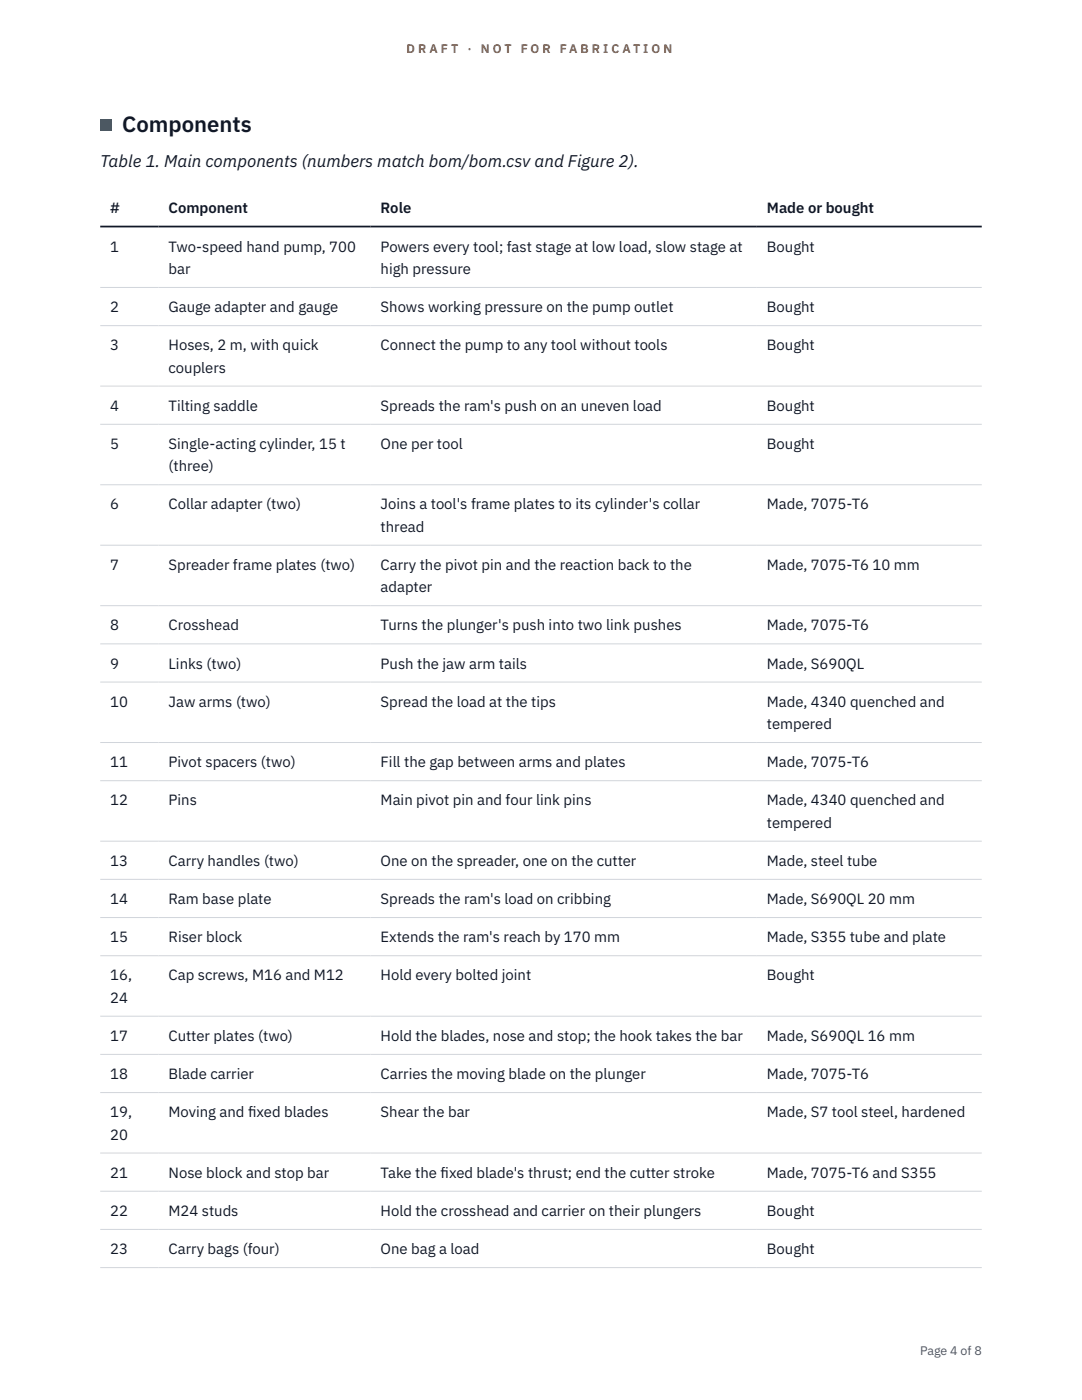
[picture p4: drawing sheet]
<svg xmlns="http://www.w3.org/2000/svg" width="216mm" height="279mm" viewBox="0 0 216 279" stroke-linecap="round" stroke-linejoin="round" font-family="sans-serif">
<defs><g id="words">
<text font-size="4.4" fill="#111827" x="24.4" y="26.4">Components</text>
<text font-size="3.4" fill="#111827" x="20" y="33.3">Table 1. Main components (numbers match bom/bom.csv and Figure 2).</text>
<g font-size="3" fill="#111827">
<text x="22" y="42.4">#</text>
<text x="33.6" y="42.4">Component</text>
<text x="76" y="42.4">Role</text>
<text x="153" y="42.4">Made or bought</text>
<text x="22" y="50.2">1</text>
<text x="33.6" y="50.2">Two-speed hand pump, 700</text>
<text x="76" y="50.2">Powers every tool; fast stage at low load, slow stage at</text>
<text x="153" y="50.2">Bought</text>
<text x="33.6" y="54.7">bar</text>
<text x="76" y="54.7">high pressure</text>
<text x="22" y="62.3">2</text>
<text x="33.6" y="62.3">Gauge adapter and gauge</text>
<text x="76" y="62.3">Shows working pressure on the pump outlet</text>
<text x="153" y="62.3">Bought</text>
<text x="22" y="69.9">3</text>
<text x="33.6" y="69.9">Hoses, 2 m, with quick</text>
<text x="76" y="69.9">Connect the pump to any tool without tools</text>
<text x="153" y="69.9">Bought</text>
<text x="33.6" y="74.4">couplers</text>
<text x="22" y="82">4</text>
<text x="33.6" y="82">Tilting saddle</text>
<text x="76" y="82">Spreads the ram's push on an uneven load</text>
<text x="153" y="82">Bought</text>
<text x="22" y="89.6">5</text>
<text x="33.6" y="89.6">Single-acting cylinder, 15 t</text>
<text x="76" y="89.6">One per tool</text>
<text x="153" y="89.6">Bought</text>
<text x="33.6" y="94">(three)</text>
<text x="22" y="101.7">6</text>
<text x="33.6" y="101.7">Collar adapter (two)</text>
<text x="76" y="101.7">Joins a tool's frame plates to its cylinder's collar</text>
<text x="153" y="101.7">Made, 7075-T6</text>
<text x="76" y="106.1">thread</text>
<text x="22" y="113.7">7</text>
<text x="33.6" y="113.7">Spreader frame plates (two)</text>
<text x="76" y="113.7">Carry the pivot pin and the reaction back to the</text>
<text x="153" y="113.7">Made, 7075-T6 10 mm</text>
<text x="76" y="118.2">adapter</text>
<text x="22" y="125.8">8</text>
<text x="33.6" y="125.8">Crosshead</text>
<text x="76" y="125.8">Turns the plunger's push into two link pushes</text>
<text x="153" y="125.8">Made, 7075-T6</text>
<text x="22" y="133.4">9</text>
<text x="33.6" y="133.4">Links (two)</text>
<text x="76" y="133.4">Push the jaw arm tails</text>
<text x="153" y="133.4">Made, S690QL</text>
<text x="22" y="141">10</text>
<text x="33.6" y="141">Jaw arms (two)</text>
<text x="76" y="141">Spread the load at the tips</text>
<text x="153" y="141">Made, 4340 quenched and</text>
<text x="153" y="145.5">tempered</text>
<text x="22" y="153.1">11</text>
<text x="33.6" y="153.1">Pivot spacers (two)</text>
<text x="76" y="153.1">Fill the gap between arms and plates</text>
<text x="153" y="153.1">Made, 7075-T6</text>
<text x="22" y="160.7">12</text>
<text x="33.6" y="160.7">Pins</text>
<text x="76" y="160.7">Main pivot pin and four link pins</text>
<text x="153" y="160.7">Made, 4340 quenched and</text>
<text x="153" y="165.2">tempered</text>
<text x="22" y="172.8">13</text>
<text x="33.6" y="172.8">Carry handles (two)</text>
<text x="76" y="172.8">One on the spreader, one on the cutter</text>
<text x="153" y="172.8">Made, steel tube</text>
<text x="22" y="180.4">14</text>
<text x="33.6" y="180.4">Ram base plate</text>
<text x="76" y="180.4">Spreads the ram's load on cribbing</text>
<text x="153" y="180.4">Made, S690QL 20 mm</text>
<text x="22" y="188">15</text>
<text x="33.6" y="188">Riser block</text>
<text x="76" y="188">Extends the ram's reach by 170 mm</text>
<text x="153" y="188">Made, S355 tube and plate</text>
<text x="22" y="195.7">16,</text>
<text x="33.6" y="195.7">Cap screws, M16 and M12</text>
<text x="76" y="195.7">Hold every bolted joint</text>
<text x="153" y="195.7">Bought</text>
<text x="22" y="200.1">24</text>
<text x="22" y="207.7">17</text>
<text x="33.6" y="207.7">Cutter plates (two)</text>
<text x="76" y="207.7">Hold the blades, nose and stop; the hook takes the bar</text>
<text x="153" y="207.7">Made, S690QL 16 mm</text>
<text x="22" y="215.3">18</text>
<text x="33.6" y="215.3">Blade carrier</text>
<text x="76" y="215.3">Carries the moving blade on the plunger</text>
<text x="153" y="215.3">Made, 7075-T6</text>
<text x="22" y="223">19,</text>
<text x="22" y="227.4">20</text>
<text x="33.6" y="223">Moving and f</text>
<text x="49.5" y="223">ixed blades</text>
<text x="76" y="223">Shear the bar</text>
<text x="153" y="223">Made, S7 tool steel, hardened</text>
<text x="22" y="235">21</text>
<text x="33.6" y="235">Nose block and stop bar</text>
<text x="76" y="235">Take the f</text>
<text x="87.9" y="235">ixed blade's thrust; end the cutter stroke</text>
<text x="153" y="235">Made, 7075-T6 and S355</text>
<text x="22" y="242.7">22</text>
<text x="33.6" y="242.7">M24 studs</text>
<text x="76" y="242.7">Hold the crosshead and carrier on their plungers</text>
<text x="153" y="242.7">Bought</text>
<text x="22" y="250.3">23</text>
<text x="33.6" y="250.3">Carry bags (four)</text>
<text x="76" y="250.3">One bag a load</text>
<text x="153" y="250.3">Bought</text>
</g>
<g font-size="2.5" fill="#b45309">
<text x="81.1" y="10.5">D R A F T</text>
<text x="93.3" y="10.5">·</text>
<text x="95.9" y="10.5">N O T</text>
<text x="103.9" y="10.5">F O R</text>
<text x="111.7" y="10.5">F A B R I C A T I O N</text>
</g>
<text font-size="2.5" fill="#4b5563" x="183.6" y="270.3">Page 4 of 8</text>
</g></defs>
<g fill="none" stroke="#d1d5db" stroke-width=".2">
<path d="M20 57.4h175.9M20 65h175.9M20 77.1h175.9M20 84.7h175.9M20 96.7h175.9M20 108.8h175.9M20 120.9h175.9M20 128.5h175.9M20 136.1h175.9M20 148.2h175.9M20 155.8h175.9M20 167.9h175.9"/>
<path d="M20 175.5h175.9M20 183.1h175.9M20 190.7h175.9M20 202.8h175.9M20 210.4h175.9M20 218h175.9M20 230.1h175.9M20 237.7h175.9M20 245.4h175.9M20 253h175.9"/>
</g>
<path d="M20 45.2h175.9" fill="none" stroke="#111827" stroke-width=".35"/>
<path d="M20 23.8h2.2v2.2h-2.2z" fill="#0f766e"/>
<use href="#words"/>
</svg>
